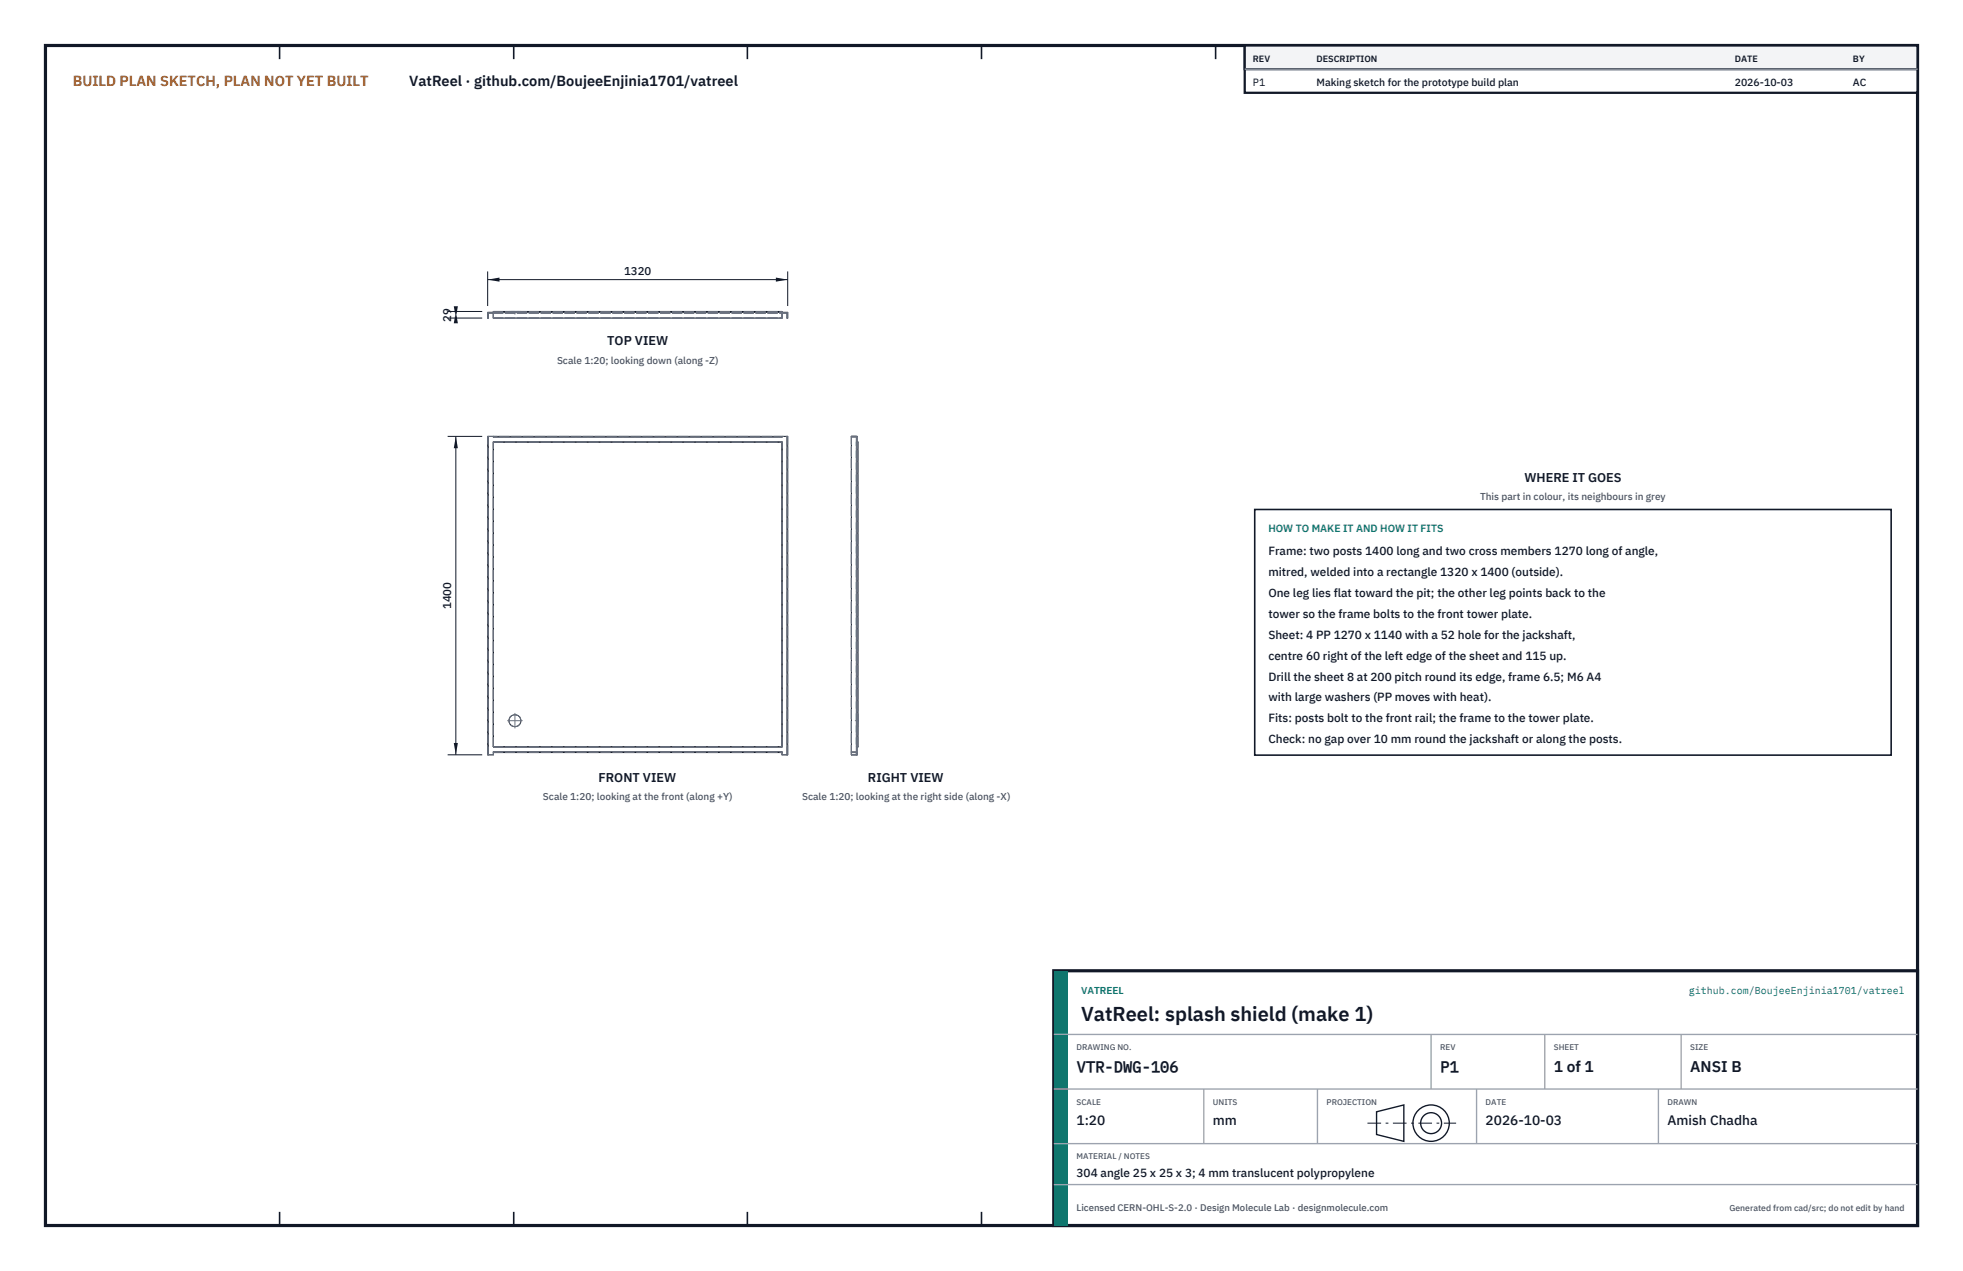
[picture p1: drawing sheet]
<svg xmlns="http://www.w3.org/2000/svg" width="432mm" height="279mm" viewBox="0 0 432 279" stroke-linecap="round" stroke-linejoin="round" font-family="sans-serif">
<defs><g id="words">
<text font-size="4.4" fill="#111827" x="237.8" y="224.4">VatReel: splash shield (make 1)</text>
<g font-size="3.4" fill="#111827">
<text x="236.8" y="235.6">VTR-DWG-106</text>
<text x="316.8" y="235.6">P1</text>
<text x="341.8" y="235.6">1 of 1</text>
<text x="371.8" y="235.6">ANSI B</text>
</g>
<text font-size="3.2" fill="#b45309" x="16" y="19">BUILD PLAN SKETCH, PLAN NOT YET BUILT</text>
<text font-size="3.2" fill="#111827" x="90" y="19">VatReel · github.com/BoujeeEnjinia1701/vatreel</text>
<g font-size="3" fill="#111827">
<text x="236.8" y="247.2">1:20</text>
<text x="266.8" y="247.2">mm</text>
<text x="326.8" y="247.2">2026-10-03</text>
<text x="366.8" y="247.2">Amish Chadha</text>
</g>
<g font-size="2.8" fill="#111827">
<text x="133.6" y="75.9">TOP VIEW</text>
<text x="335.3" y="106">WHERE IT GOES</text>
<text x="131.7" y="171.9">FRONT VIEW</text>
<text x="190.9" y="171.9">RIGHT VIEW</text>
</g>
<g font-size="2.6" fill="#111827">
<text x="279" y="122">Frame: two posts 1400 long and two cross members 1270 long of angle,</text>
<text x="279" y="126.6">mitred, welded into a rectangle 1320 x 1400 (outside).</text>
<text x="279" y="131.2">One leg lies flat toward the pit; the other leg points back to the</text>
<text x="279" y="135.8">tower so the frame bolts to the front tower plate.</text>
<text x="279" y="140.4">Sheet: 4 PP 1270 x 1140 with a 52 hole for the jackshaft,</text>
<text x="279" y="145">centre 60 right of the left edge of the sheet and 115 up.</text>
<text x="279" y="149.6">Drill the sheet 8 at 200 pitch round its edge, frame 6.5; M6 A4</text>
<text x="279" y="154.2">with large washers (PP moves with heat).</text>
<text x="279" y="158.8">Fits: posts bolt to the front rail; the frame to the tower plate.</text>
<text x="279" y="163.4">Check: no gap over 10 mm round the jackshaft or along the posts.</text>
<text x="236.8" y="258.8">304 angle 25 x 25 x 3; 4 mm translucent polypropylene</text>
</g>
<g font-size="2.5" fill="#111827">
<text x="137.3" y="60.5">1320</text>
<text x="99.3" y="70.7" transform="rotate(-90 99.3 70.7)">29</text>
<text x="99.3" y="133.9" transform="rotate(-90 99.3 133.9)">1400</text>
</g>
<g font-size="2.3" fill="#111827">
<text x="275.6" y="18.8">P1</text>
<text x="289.6" y="18.8">Making sketch for the prototype build plan</text>
<text x="381.6" y="18.8">2026-10-03</text>
<text x="407.6" y="18.8">AC</text>
</g>
<text font-size="2.3" fill="#0f766e" x="279" y="117">HOW TO MAKE IT AND HOW IT FITS</text>
<g font-size="2.2" fill="#4b5563">
<text x="122.5" y="79.9">Scale 1:20; looking down (along -Z)</text>
<text x="325.6" y="110">This part in colour, its neighbours in grey</text>
<text x="119.4" y="175.9">Scale 1:20; looking at the front (along +Y)</text>
<text x="176.4" y="175.9">Scale 1:20; looking at the right side (along -X)</text>
</g>
<g font-size="2.2" fill="#0f766e">
<text x="237.8" y="218.4">VATREEL</text>
<text x="371.5" y="218.4">github.com/BoujeeEnjinia1701/vatreel</text>
</g>
<text font-size="2.1" fill="#4b5563" x="236.8" y="266.2">Licensed CERN-OHL-S-2.0 · Design Molecule Lab · designmolecule.com</text>
<g font-size="2" fill="#111827">
<text x="275.6" y="13.6">REV</text>
<text x="289.6" y="13.6">DESCRIPTION</text>
<text x="381.6" y="13.6">DATE</text>
<text x="407.6" y="13.6">BY</text>
</g>
<text font-size="1.9" fill="#4b5563" x="380.4" y="266.2">Generated from cad/src; do not edit by hand</text>
<g font-size="1.8" fill="#4b5563">
<text x="236.8" y="230.8">DRAWING NO.</text>
<text x="316.8" y="230.8">REV</text>
<text x="341.8" y="230.8">SHEET</text>
<text x="371.8" y="230.8">SIZE</text>
<text x="236.8" y="242.8">SCALE</text>
<text x="266.8" y="242.8">UNITS</text>
<text x="291.8" y="242.8">PROJECTION</text>
<text x="326.8" y="242.8">DATE</text>
<text x="366.8" y="242.8">DRAWN</text>
<text x="236.8" y="254.8">MATERIAL / NOTES</text>
</g>
</g></defs>
<path d="M10 10h411.8v259.4h-411.8z" fill="none" stroke="#111827" stroke-width=".7" stroke-linecap="butt"/>
<g fill="none" stroke="#111827" stroke-width=".35">
<path d="M61.5 10v3M113 10v3M164.4 10v3M215.9 10v3M267.4 10v3M318.9 10v3M370.3 10v3M61.5 266.4v3M113 266.4v3M164.4 266.4v3M215.9 266.4v3M267.4 266.4v3"/>
<path d="M318.9 266.4v3M370.3 266.4v3"/>
</g>
<g fill="none" stroke="#111727" stroke-width=".22">
<path d="M107.3 68.7h66v1.2h-.2v-1.1h-1.1v1.1h-63.5v-1.1h-1.1v1.1h-.1zM108.5 68.7v-.2h63.5v.2M107.3 95.9h66v70h-1.3v-.6h-63.5v.6h-1.2zM107.4 95.9v70M108.5 95.9v.2h63.5v-.2M108.5 97.2h63.5v67h-63.5zM173.1 95.9v70M187.3 95.9h1.2v70h-1.2zM188.5 97.2h.2v67h-.2M108.5 165.4h63.5"/>
<circle cx="113.3" cy="158.4" r="1.31"/>
</g>
<g fill="none" stroke="#6a7180" stroke-width=".22" stroke-dasharray="2.1 .5">
<path d="M107.3 68.7v1.2M107.3 69.9h.1M107.4 68.8h1.1M107.4 69.9v-1.1M108.5 68.8h63.5M108.5 68.8v-.1M108.5 69.9v-1.1M108.5 69.9h63.5M108.5 68.7h63.5M108.5 68.7h-1.2M108.5 68.7v-.2M108.5 68.5h63.5"/>
<path d="M112 68.7h2.6M112 68.5h2.6M112 68.5v.2M114.6 68.7h-2.6M114.6 68.5h-2.6M114.6 68.5v.2M172 68.8v-.1M172 68.8h1.1M172 69.9v-1.1M172 68.7v-.2M173.1 69.9v-1.1M173.1 69.9h.2"/>
<path d="M173.3 68.7h-1.3M173.3 68.7v1.2M107.3 95.9h66M107.4 95.9v70M108.5 96.1h63.5M108.5 95.9v.2M108.5 97.2h63.5M172 95.9v.2M173.1 95.9v70M187.3 95.9h1.1M187.3 95.9h1.2M187.3 96.1h1.1"/>
<path d="M187.3 96.1v-.2M188.4 95.9v70M188.4 95.9v.2M188.4 97.2h.1M188.5 97.2h.2M188.5 158.4v-1.3M188.5 157.1v2.6M188.5 159.7v-1.3M188.7 158.4v-1.3M188.7 157.1v2.6M188.7 159.7v-1.3M188.7 157.1h-.2"/>
<path d="M188.7 159.7h-.2M107.3 165.9v-70M108.5 165.3v.1M108.5 165.3h63.5M108.5 165.4h63.5M108.5 165.9v-.5M108.5 165.9h-1.2M108.5 164.2v-67M108.5 164.2h63.5M172 165.9v-.5M172 165.3v.1M172 164.2v-67"/>
<path d="M173.3 165.9v-70M173.3 165.9h-1.3M187.3 165.4h1.1M187.3 165.9h1.1M187.3 165.9v-70M187.3 165.3h1.1M187.3 165.4v-.1M188.4 165.9v-.5M188.4 165.4h.1M188.4 165.9h.1M188.4 165.3v.1M188.4 164.2v-67"/>
<path d="M188.4 164.2h.1M188.5 165.9v-.5M188.5 165.9v-70M188.5 164.2v-67M188.5 165.9h-1.2M188.5 164.2h.2M188.7 164.2v-67"/>
<circle cx="113.3" cy="158.4" r="1.31"/>
</g>
<path d="M113.3 68.5v.6M111.6 158.4h3.3M188.7 158.4h-.6M113.3 160.1v-3.3" fill="none" stroke="#6a7180" stroke-width=".22" stroke-dasharray="4.2 .5 0 .5"/>
<path d="M107.3 59.7v7.6M173.3 59.7v7.6M107.3 61.5h66" fill="none" stroke="#111827" stroke-width=".22"/>
<path d="M107.3 61.5l2.6-.5v.9zM170.7 61v.9l2.6-.4z" fill="#111827"/>
<path d="M98.5 68.5h7.6M98.5 69.9h7.6M100.3 68.5v1.4" fill="none" stroke="#111827" stroke-width=".22"/>
<path d="M100.3 68.5l-.5 2.6h.9zM99.8 67.3h.9l-.4 2.6z" fill="#111827"/>
<path d="M98.5 95.9h7.6M100.3 95.9v70M98.5 165.9h7.6" fill="none" stroke="#111827" stroke-width=".22"/>
<path d="M100.3 95.9l-.5 2.6h.9zM99.8 163.3h.9l-.4 2.6z" fill="#111827"/>
<path d="M276 112h140v54h-140z" fill="#fff" stroke="#111827" stroke-width=".35"/>
<path d="M273.8 10h148v10.4h-148z" fill="#fff" stroke="#111827" stroke-width=".5"/>
<path d="M273.8 10h148v5.2h-148z" fill="#f3f4f6" stroke="#111827" stroke-width=".5"/>
<path d="M273.8 15.2h148" fill="none" stroke="#9ca3af" stroke-width=".3"/>
<path d="M231.8 213.4h190v56h-190z" fill="#fff" stroke="#111827" stroke-width=".7" stroke-linecap="butt"/>
<path d="M231.8 213.4h3v56h-3z" fill="#0f766e"/>
<path d="M231.8 227.4h190M231.8 239.4h190M264.8 239.4v12M289.8 239.4v12M314.8 227.4v12M324.8 239.4v12M339.8 227.4v12M364.8 239.4v12M369.8 227.4v12M231.8 251.4h190M231.8 260.4h190" fill="none" stroke="#9ca3af" stroke-width=".3"/>
<g fill="none" stroke="#111827" stroke-width=".3">
<path d="M302.8 244.4l6-1.5v8l-6-1.5z"/>
<circle cx="314.8" cy="246.9" r="4"/>
<circle cx="314.8" cy="246.9" r="2.3"/>
</g>
<path d="M300.8 246.9h19.5" fill="none" stroke="#111827" stroke-width=".22" stroke-dasharray="3 1 .6 1" stroke-linecap="butt"/>
<use href="#words"/>
</svg>
